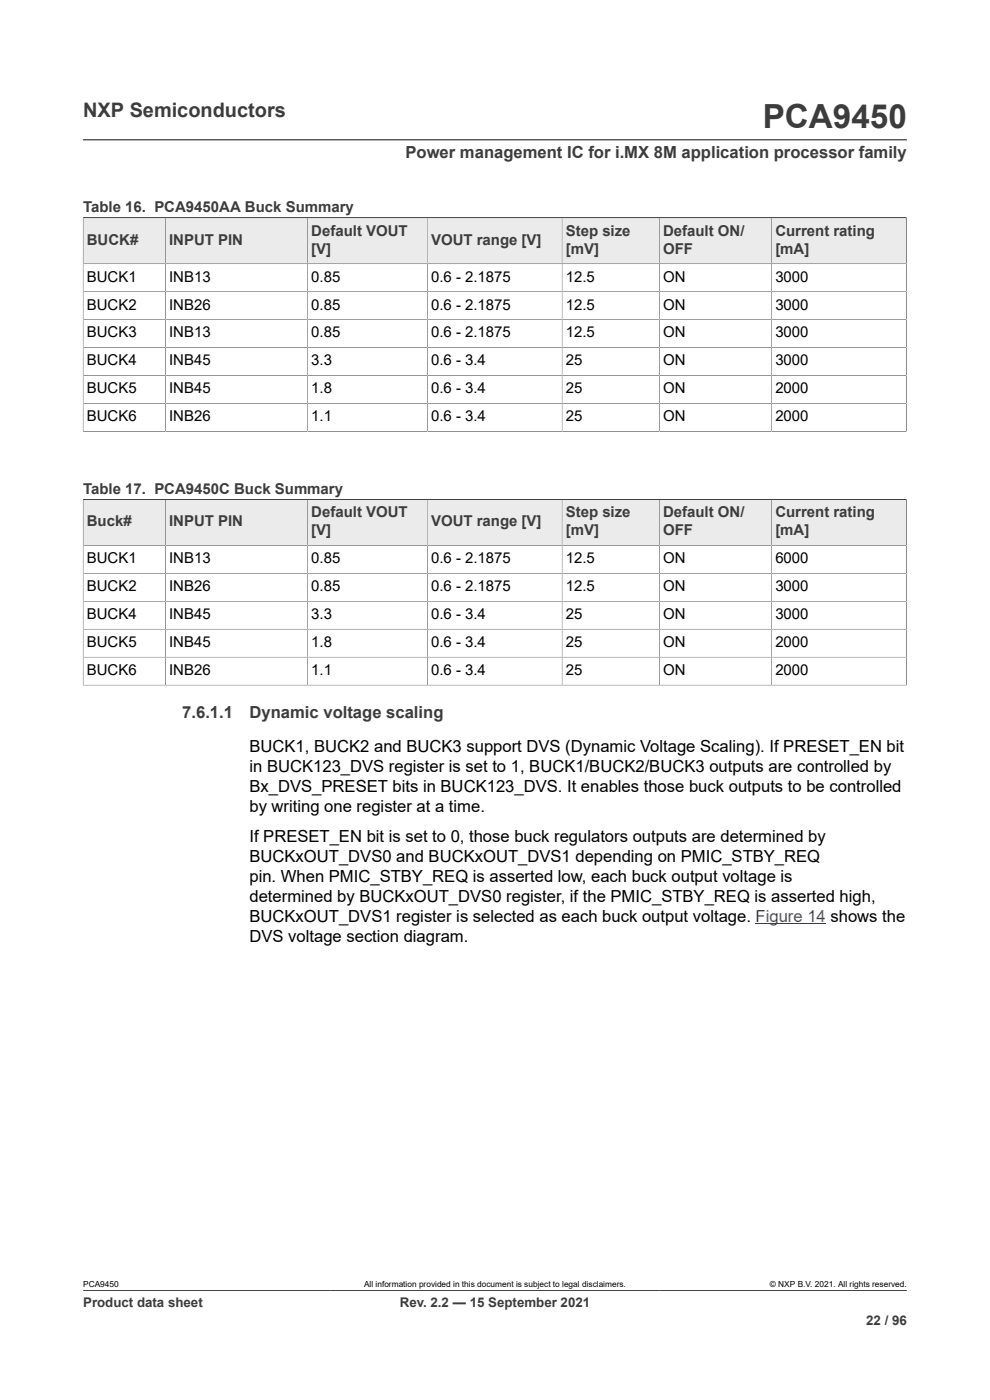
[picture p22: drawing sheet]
<svg xmlns="http://www.w3.org/2000/svg" width="210mm" height="297mm" viewBox="0 0 210 297" stroke-linecap="round" stroke-linejoin="round" font-family="sans-serif">
<defs><g id="words">
<text font-size="7.1" fill="#3c3c3c" x="161.8" y="27.2">PCA9450</text>
<text font-size="4.2" fill="#3c3c3c" x="17.6" y="24.8">NXP Semiconductors</text>
<g font-size="3.5" fill="#3c3c3c">
<text x="86" y="33.5">Power management IC for i.MX 8M application processor family</text>
<text x="38.7" y="152.4">7.6.1.1</text>
<text x="52.9" y="152.4">Dynamic voltage scaling</text>
</g>
<g font-size="3.5">
<text x="52.9" y="159.6">BUCK1, BUCK2 and BUCK3 support DVS (Dynamic Voltage Scaling). If PRESET_EN bit</text>
<text x="52.9" y="163.8">in BUCK123_DVS register is set to 1, BUCK1/BUCK2/BUCK3 outputs are controlled by</text>
<text x="52.9" y="168.1">Bx_DVS_PRESET bits in BUCK123_DVS. It enables those buck outputs to be controlled</text>
<text x="52.9" y="172.3">by writing one register at a time.</text>
<text x="52.9" y="178.7">If PRESET_EN bit is set to 0, those buck regulators outputs are determined by</text>
<text x="52.9" y="182.9">BUCKxOUT_DVS0 and BUCKxOUT_DVS1 depending on PMIC_STBY_REQ</text>
<text x="52.9" y="187.1">pin. When PMIC_STBY_REQ is asserted low, each buck output voltage is</text>
<text x="52.9" y="191.4">determined by BUCKxOUT_DVS0 register, if the PMIC_STBY_REQ is asserted high,</text>
<text x="52.9" y="195.6">BUCKxOUT_DVS1 register is selected as each buck output voltage. Figure 14 shows the</text>
<text x="52.9" y="199.8">DVS voltage section diagram.</text>
</g>
<g font-size="3.2" fill="#3c3c3c">
<text x="17.6" y="45.1">Table 16. PCA9450AA Buck Summary</text>
<text x="18.4" y="51.9">BUCK#</text>
<text x="35.9" y="51.9">INPUT PIN</text>
<text x="66" y="50">Default VOUT</text>
<text x="66" y="53.8">[V]</text>
<text x="91.4" y="51.9">VOUT range [V]</text>
<text x="120" y="50">Step size</text>
<text x="120" y="53.8">[mV]</text>
<text x="140.7" y="50">Default ON/</text>
<text x="140.7" y="53.8">OFF</text>
<text x="164.5" y="50">Current rating</text>
<text x="164.5" y="53.8">[mA]</text>
<text x="17.6" y="104.8">Table 17. PCA9450C Buck Summary</text>
<text x="18.4" y="111.7">Buck#</text>
<text x="35.9" y="111.7">INPUT PIN</text>
<text x="66" y="109.8">Default VOUT</text>
<text x="66" y="113.6">[V]</text>
<text x="91.4" y="111.7">VOUT range [V]</text>
<text x="120" y="109.8">Step size</text>
<text x="120" y="113.6">[mV]</text>
<text x="140.7" y="109.8">Default ON/</text>
<text x="140.7" y="113.6">OFF</text>
<text x="164.5" y="109.8">Current rating</text>
<text x="164.5" y="113.6">[mA]</text>
</g>
<g font-size="3.2">
<text x="18.4" y="59.7">BUCK1</text>
<text x="35.9" y="59.7">INB13</text>
<text x="66" y="59.7">0.85</text>
<text x="91.4" y="59.7">0.6 - 2.1875</text>
<text x="120" y="59.7">12.5</text>
<text x="140.7" y="59.7">ON</text>
<text x="164.5" y="59.7">3000</text>
<text x="18.4" y="65.7">BUCK2</text>
<text x="35.9" y="65.7">INB26</text>
<text x="66" y="65.7">0.85</text>
<text x="91.4" y="65.7">0.6 - 2.1875</text>
<text x="120" y="65.7">12.5</text>
<text x="140.7" y="65.7">ON</text>
<text x="164.5" y="65.7">3000</text>
<text x="18.4" y="71.6">BUCK3</text>
<text x="35.9" y="71.6">INB13</text>
<text x="66" y="71.6">0.85</text>
<text x="91.4" y="71.6">0.6 - 2.1875</text>
<text x="120" y="71.6">12.5</text>
<text x="140.7" y="71.6">ON</text>
<text x="164.5" y="71.6">3000</text>
<text x="18.4" y="77.5">BUCK4</text>
<text x="35.9" y="77.5">INB45</text>
<text x="66" y="77.5">3.3</text>
<text x="91.4" y="77.5">0.6 - 3.4</text>
<text x="120" y="77.5">25</text>
<text x="140.7" y="77.5">ON</text>
<text x="164.5" y="77.5">3000</text>
<text x="18.4" y="83.4">BUCK5</text>
<text x="35.9" y="83.4">INB45</text>
<text x="66" y="83.4">1.8</text>
<text x="91.4" y="83.4">0.6 - 3.4</text>
<text x="120" y="83.4">25</text>
<text x="140.7" y="83.4">ON</text>
<text x="164.5" y="83.4">2000</text>
<text x="18.4" y="89.4">BUCK6</text>
<text x="35.9" y="89.4">INB26</text>
<text x="66" y="89.4">1.1</text>
<text x="91.4" y="89.4">0.6 - 3.4</text>
<text x="120" y="89.4">25</text>
<text x="140.7" y="89.4">ON</text>
<text x="164.5" y="89.4">2000</text>
<text x="18.4" y="119.5">BUCK1</text>
<text x="35.9" y="119.5">INB13</text>
<text x="66" y="119.5">0.85</text>
<text x="91.4" y="119.5">0.6 - 2.1875</text>
<text x="120" y="119.5">12.5</text>
<text x="140.7" y="119.5">ON</text>
<text x="164.5" y="119.5">6000</text>
<text x="18.4" y="125.4">BUCK2</text>
<text x="35.9" y="125.4">INB26</text>
<text x="66" y="125.4">0.85</text>
<text x="91.4" y="125.4">0.6 - 2.1875</text>
<text x="120" y="125.4">12.5</text>
<text x="140.7" y="125.4">ON</text>
<text x="164.5" y="125.4">3000</text>
<text x="18.4" y="131.4">BUCK4</text>
<text x="35.9" y="131.4">INB45</text>
<text x="66" y="131.4">3.3</text>
<text x="91.4" y="131.4">0.6 - 3.4</text>
<text x="120" y="131.4">25</text>
<text x="140.7" y="131.4">ON</text>
<text x="164.5" y="131.4">3000</text>
<text x="18.4" y="137.3">BUCK5</text>
<text x="35.9" y="137.3">INB45</text>
<text x="66" y="137.3">1.8</text>
<text x="91.4" y="137.3">0.6 - 3.4</text>
<text x="120" y="137.3">25</text>
<text x="140.7" y="137.3">ON</text>
<text x="164.5" y="137.3">2000</text>
<text x="18.4" y="143.2">BUCK6</text>
<text x="35.9" y="143.2">INB26</text>
<text x="66" y="143.2">1.1</text>
<text x="91.4" y="143.2">0.6 - 3.4</text>
<text x="120" y="143.2">25</text>
<text x="140.7" y="143.2">ON</text>
<text x="164.5" y="143.2">2000</text>
</g>
<g font-size="2.8" fill="#3c3c3c">
<text x="17.6" y="277.3">Product data sheet</text>
<text x="84.8" y="277.3">Rev. 2.2 — 15 September 2021</text>
<text x="183.7" y="281">22 / 96</text>
</g>
<g font-size="1.8">
<text x="17.6" y="273.1">PCA9450</text>
<text x="77.2" y="273.1">All information provided in this document is subject to legal disclaimers.</text>
<text x="163.3" y="273.1">© NXP B.V. 2021. All rights reserved.</text>
</g>
</g></defs>
<path d="M17.6 29.7h174.8M17.6 46.2h174.7" fill="none" stroke="#3c3c3c" stroke-width=".21"/>
<path d="M17.7 46.3h17.3v9.6h-17.3z" fill="#ebebeb"/>
<path d="M17.6 46.2h17.5v9.8h-17.5z" fill="none" stroke="#3c3c3c" stroke-width=".21"/>
<path d="M35.2 46.3h30v9.6h-30z" fill="#ebebeb"/>
<path d="M35.1 46.2h30.2v9.8h-30.2z" fill="none" stroke="#3c3c3c" stroke-width=".21"/>
<path d="M65.3 46.3h25.3v9.6h-25.3z" fill="#ebebeb"/>
<path d="M65.3 46.2h25.4v9.8h-25.4z" fill="none" stroke="#3c3c3c" stroke-width=".21"/>
<path d="M90.7 46.3h28.5v9.6h-28.5z" fill="#ebebeb"/>
<path d="M90.7 46.2h28.5v9.8h-28.5z" fill="none" stroke="#3c3c3c" stroke-width=".21"/>
<path d="M119.3 46.3h20.5v9.6h-20.5z" fill="#ebebeb"/>
<path d="M119.2 46.2h20.7v9.8h-20.7z" fill="none" stroke="#3c3c3c" stroke-width=".21"/>
<path d="M139.9 46.3h23.7v9.6h-23.7z" fill="#ebebeb"/>
<path d="M139.9 46.2h23.8v9.8h-23.8z" fill="none" stroke="#3c3c3c" stroke-width=".21"/>
<path d="M163.8 46.3h28.4v9.6h-28.4z" fill="#ebebeb"/>
<g fill="none" stroke="#3c3c3c" stroke-width=".21">
<path d="M17.6 46.2h174.7v45.4M35.1 56v35.5M65.3 56v35.5M90.7 56v35.5M119.2 56v35.5M139.9 56v35.5M163.7 46.2v45.3M192.3 56h-174.7v35.6M17.6 61.9h174.7M17.6 67.8h174.7M17.6 73.7h174.7M17.6 79.7h174.7"/>
<path d="M17.6 91.5h174.7M17.6 85.6h174.7M17.6 106h174.7"/>
</g>
<path d="M17.7 106h17.3v9.6h-17.3z" fill="#ebebeb"/>
<path d="M17.6 106h17.5v9.7h-17.5z" fill="none" stroke="#3c3c3c" stroke-width=".21"/>
<path d="M35.2 106h30v9.6h-30z" fill="#ebebeb"/>
<path d="M35.1 106h30.2v9.7h-30.2z" fill="none" stroke="#3c3c3c" stroke-width=".21"/>
<path d="M65.3 106h25.3v9.6h-25.3z" fill="#ebebeb"/>
<path d="M65.3 106h25.4v9.7h-25.4z" fill="none" stroke="#3c3c3c" stroke-width=".21"/>
<path d="M90.7 106h28.5v9.6h-28.5z" fill="#ebebeb"/>
<path d="M90.7 106h28.5v9.7h-28.5z" fill="none" stroke="#3c3c3c" stroke-width=".21"/>
<path d="M119.3 106h20.5v9.6h-20.5z" fill="#ebebeb"/>
<path d="M119.2 106h20.7v9.7h-20.7z" fill="none" stroke="#3c3c3c" stroke-width=".21"/>
<path d="M139.9 106h23.7v9.6h-23.7z" fill="#ebebeb"/>
<path d="M139.9 106h23.8v9.7h-23.8z" fill="none" stroke="#3c3c3c" stroke-width=".21"/>
<path d="M163.8 106h28.4v9.6h-28.4z" fill="#ebebeb"/>
<g fill="none" stroke="#3c3c3c" stroke-width=".21">
<path d="M17.6 106h174.7v39.4M35.1 115.7v29.6M65.3 115.7v29.6M90.7 115.7v29.6M119.2 115.7v29.6M139.9 115.7v29.6M163.7 106v39.3M192.3 115.7h-174.7v29.7M17.6 121.6h174.7M17.6 127.6h174.7M17.6 133.5h174.7M17.6 139.4h174.7"/>
<path d="M17.6 145.3h174.7M17.6 273.8h174.8"/>
</g>
<path d="M160.3 196h14.9" fill="none" stroke="#00f" stroke-width=".21"/>
<use href="#words"/>
</svg>
